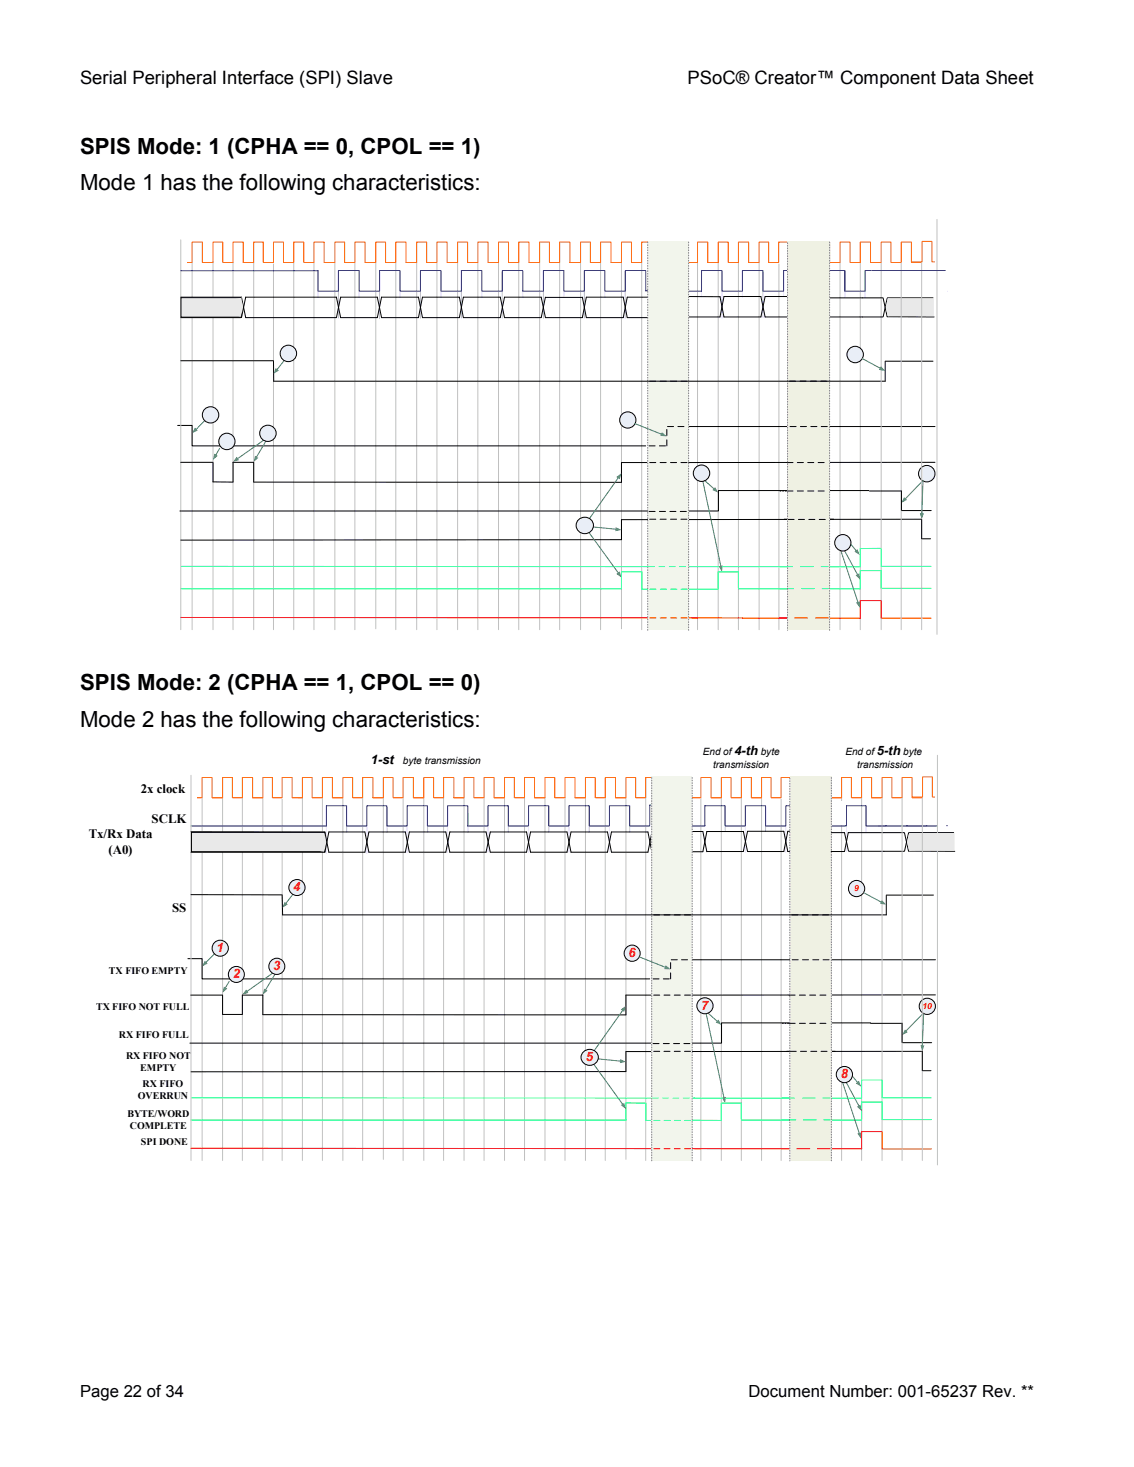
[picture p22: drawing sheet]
<svg xmlns="http://www.w3.org/2000/svg" width="216mm" height="279mm" viewBox="0 0 216 279" stroke-linecap="round" stroke-linejoin="round" font-family="sans-serif">
<defs><g id="words">
<g font-size="4.2">
<text x="15.2" y="29.3">SPIS Mode: 1 (CPHA == 0, CPOL == 1)</text>
<text x="15.2" y="36.3">Mode 1 has the following characteristics:</text>
<text x="15.2" y="131.4">SPIS Mode: 2 (CPHA == 1, CPOL == 0)</text>
<text x="15.2" y="138.4">Mode 2 has the following characteristics:</text>
</g>
<g font-size="3.5">
<text x="15.2" y="16">Serial Peripheral Interface (SPI) Slave</text>
<text x="130.9" y="16">PSoC® Creator™ Component Data Sheet</text>
</g>
<g font-size="3.2">
<text x="15.2" y="266">Page 22 of 34</text>
<text x="142.5" y="266">Document Number: 001-65237 Rev. **</text>
</g>
<g font-size="2.5">
<text x="139.8" y="143.8">4-th</text>
<text x="167" y="143.8">5-th</text>
<text x="70.6" y="145.5">1-st</text>
<text x="26.8" y="151">2x</text>
<text x="29.8" y="151">clock</text>
<text x="16.9" y="159.7">Tx/Rx Data</text>
<text x="28.9" y="156.7">SCLK</text>
<text x="20.7" y="162.6">(A0)</text>
<text x="32.8" y="173.7">SS</text>
</g>
<g font-size="2.5" fill="#f00">
<text x="55.8" y="169.8">4</text>
<text x="41.2" y="181.3">1</text>
<text x="52" y="184.8">3</text>
<text x="119.6" y="182.2">6</text>
<text x="44.3" y="186.3">2</text>
<text x="133.5" y="192.3">7</text>
<text x="111.5" y="202.1">5</text>
<text x="160.1" y="205.4">8</text>
</g>
<g font-size="1.9">
<text x="133.8" y="143.8">End of</text>
<text x="144.8" y="143.8">byte</text>
<text x="161" y="143.8">End of</text>
<text x="172" y="143.8">byte</text>
<text x="76.7" y="145.5">byte transmission</text>
<text x="135.8" y="146.2">transmission</text>
<text x="163.2" y="146.3">transmission</text>
<text x="20.7" y="185.5">TX FIFO EMPTY</text>
<text x="18.3" y="192.4">TX FIFO NOT FULL</text>
<text x="22.6" y="197.8">RX FIFO FULL</text>
<text x="24" y="201.7">RX FIFO NOT</text>
<text x="26.7" y="204">EMPTY</text>
<text x="26.2" y="209.3">OVERRUN</text>
<text x="27.1" y="207">RX FIFO</text>
<text x="24.3" y="212.7">BYTE/WORD</text>
<text x="24.7" y="215">COMPLETE</text>
<text x="26.8" y="218.1">SPI DONE</text>
</g>
<g font-size="1.6" fill="#f00">
<text x="162.6" y="169.7">9</text>
<text x="175.6" y="192.1">10</text>
</g>
</g></defs>
<path d="M60.5 51.5v5.1M68.4 51.6v5.1M76.2 51.5v5.1M83.9 51.5v5.1M91.7 51.5v5.1M99.5 51.5v5.1M107.4 51.5v5.1M115.1 51.5v5.1M133.6 51.5v5.1M141.4 51.6v5M149.2 51.7v4.8M160.9 51.6v5" fill="none" stroke="#ffbaff" stroke-width=".19"/>
<g fill="none" stroke="#c0c0c0" stroke-width=".19">
<path d="M36.6 50v69.9M40.6 49.8v70.1M44.4 50v69.9M48.3 50v69.9M52.1 50.2v69.7M55.9 50v69.9M59.8 50v69.9M63.8 50v69.9M67.6 50v69.9M71.5 49.8v70M75.4 50v69.9M79.3 50v69.9"/>
<path d="M83.2 50v69.9M87.1 50v69.9M91 50v69.9M94.9 50v69.9M98.8 50v69.9M102.7 50v69.9M106.6 50v69.9M110.5 50v69.9M114.3 50v69.9M118.3 49.8v70M122.2 50v69.9M132.8 50v69.9"/>
<path d="M136.7 50v69.9M140.6 50v69.9M144.5 50v69.9M148.3 50v69.9M159.9 50v69.9M163.8 50v69.9"/>
</g>
<path d="M64.4 51.7v8.9M72.3 51.8v8.9M80.1 51.7v8.9M87.8 51.7v8.9M95.6 51.7v8.9M103.5 51.7v8.9M111.3 51.7v8.9M119 51.7v8.9M137.5 51.7v8.9M145.2 51.8v8.7M164.7 51.5v5.2" fill="none" stroke="#a3baff" stroke-width=".19"/>
<path d="M46 56.6l.8 3.9h17.3l.8-3.9h6.9l.8 3.9h7.1l.7-3.9h7.1l.7 3.9h7l.9-3.9h6.9l.8 3.9h7.1l.7-3.9h7.1l.7 3.9h3.9M46.8 56.6h17.3l.8 3.9h6.9l.8-3.9h7.1l.7 3.9h7.1l.7-3.9h7l.9 3.9h6.9l.8-3.9M103.8 56.6h7.1M110.9 56.6l.7 3.9h7.1l.7-3.9h3.9M33.8 81h2.8v3.9h86.3M131.1 81.2h46.9" fill="none" stroke="#000" stroke-width=".19"/>
<path d="M34.5 107.9h129.3" fill="none" stroke="#0ff" stroke-width=".19"/>
<g fill="none" stroke="#ff6700" stroke-width=".19">
<path d="M30.7 50h2v-3.9h1.9v3.9h2v-3.9h1.9v3.9h2M38.5 50h2.1v-3.9h1.8v3.9h2v-3.9h1.9v3.9h2M46.3 50h2v-3.9h1.8v3.9h2v-3.9h1.9v3.9h1.9M53.9 50h2v-3.9h1.9v3.9h2v-3.9h1.9v3.9h2M61.7 50h2.1v-3.9h1.8v3.9h2v-3.9h1.9v3.9h2M69.5 50h2v-3.9h1.9v3.9h2v-3.9h1.9v3.9h1.9M77.3 50h2v-3.9h1.9v3.9h2v-3.9h1.9v3.9h2M85.1 50h2v-3.9h1.9v3.9h2v-3.9h1.9v3.9h2M92.9 50h2v-3.9h1.9v3.9h2v-3.9h1.9v3.9h2M100.7 50h2v-3.9h1.9v3.9h2v-3.9h1.9v3.9h1.9M108.5 50h2v-3.9h1.9v3.9h1.9v-3.9h2v3.9h2M116.3 50h2v-3.9h1.9v3.9h2v-3.9h1.9v3.9h2"/>
<path d="M127 50h1.9v-3.9h2v3.9h1.9v-3.9h1.9v3.9h2M134.7 50h2v-3.9h1.9v3.9h2v-3.9h1.9v3.9h2M142.5 50h2v-3.9h1.8v3.9h2v-3.9h1.9v3.9h1.9M150.2 50h1.9v-3.9h2v3.9h1.9v-3.9h1.9v3.9h2M157.9 50h2v-3.9h1.9v3.9h2v-3.9h1.9v3.9h2M165.7 50h2.1v-3.9h1.8v3.9h2v-3.9h1.9v3.9h2"/>
</g>
<path d="M50.9 50h4M147.1 50h4M123.5 76.2h4M123.5 81.2h4" fill="none" stroke="#fff" stroke-width=".43"/>
<path d="M34.4 112.1h83.9M122.2 112.2h2.8" fill="none" stroke="#0f0" stroke-width=".19"/>
<path d="M60.5 51.5v4h3.9v-4h4v4h3.9v-4h3.9v4h3.9v-4h3.8v4h3.9M87.8 51.5h3.9v4h3.9v-4h3.9v4h4v-4h3.9v4h3.9v-4h3.8v4h3.9v-4h3.9M123.4 55.5h10.2" fill="none" stroke="#00f" stroke-width=".19"/>
<path d="M27.8 41.5h7.8v10h-7.8z" fill="#fff"/>
<path d="M34.4 45.7v74.2" fill="none" stroke="#c0c0c0" stroke-width=".19"/>
<path d="M34.4 56.6h11.6M130.7 56.5h6.4M137.1 56.5l.7 3.9h7.1M144.9 56.5h-7.1l-.7 3.9h-6.4M145.7 56.5h7l.8 3.9M153.5 56.5l-.8 3.9h-7M157.8 56.7h6.4M169 56.7h8.6M34.4 60.5h11.4M157.8 60.4h6.4M168.9 60.3l8.9 .1M34.4 88.1h6.1" fill="none" stroke="#000" stroke-width=".19"/>
<path d="M34.4 117.6l107 .1" fill="none" stroke="#f00" stroke-width=".19"/>
<path d="M130.7 112.2h6M140.6 112.1h23.2" fill="none" stroke="#0f0" stroke-width=".19"/>
<path d="M133.6 55.5v-4h3.9v4h3.9v-4h3.8v4h4v-4h3.9v4h3.9v-4h3.9v4M153.1 51.5v4h3.8v-4h3.9v4h3.9v-4h3.9v4h3.9v-4h3.9v4h3.9" fill="none" stroke="#00f" stroke-width=".19"/>
<g fill="#fff">
<path d="M165.9 50.9h14.4v4.7h-14.4z"/>
<path d="M153.5 50.8h4.2v4.4h-4.2z"/>
</g>
<path d="M122.2 108.9h-3.9v3.2M122.2 108.9v3.3M136.7 108.9h3.9v3.1M136.7 109v3.1M163.8 108.7v3.4M167.8 112.1h9.4" fill="none" stroke="#0f0" stroke-width=".19"/>
<path d="M122.9 51.5v3.9M122.9 55.4h.4" fill="none" stroke="#00f" stroke-width=".19"/>
<path d="M163.8 114.4v3.3h-22.4M167.8 117.7h9.4" fill="none" stroke="#f00" stroke-width=".19"/>
<path d="M163.8 104.5v3.4" fill="none" stroke="#0ff" stroke-width=".19"/>
<path d="M175.5 98.9l-57.2 .1v3.8l-83.9 .1M175.6 93.4h-38.8v3.9h-102.6" fill="none" stroke="#000" stroke-width=".19"/>
<path d="M123.3 46h7.8v74.1h-7.8z" fill="#f2f5ec"/>
<path d="M178 88.1h-46.9" fill="none" stroke="#000" stroke-width=".19"/>
<path d="M123.6 84.9h3.4M123.6 97.4h7.5M123.7 98.9h7.5M127 84.9v-3.2M127.1 81.2h3.9" fill="none" stroke="#000" stroke-width=".19" stroke-dasharray="1.2 .8"/>
<path d="M148.5 93.5h9.4" fill="none" stroke="#000" stroke-width=".19" stroke-dasharray=".2 .3"/>
<path d="M149.3 98.9h9.4" fill="none" stroke="#000" stroke-width=".19" stroke-dasharray="2.5 1.5"/>
<path d="M149.9 46h8v74.1h-8z" fill="#eff1e3"/>
<path d="M157.7 117.7h-9.3" fill="none" stroke="#f00" stroke-width=".19" stroke-dasharray="2.5 1.5"/>
<path d="M148.6 112.1h9.1" fill="none" stroke="#0f0" stroke-width=".19" stroke-dasharray="2.5 1.5"/>
<path d="M148.4 107.9h9.3" fill="none" stroke="#0ff" stroke-width=".19" stroke-dasharray="2.5 1.5"/>
<path d="M132.8 117.7h-9.4" fill="none" stroke="#f00" stroke-width=".19" stroke-dasharray="1.2 .8"/>
<path d="M123.7 112.2h7.5" fill="none" stroke="#0f0" stroke-width=".19" stroke-dasharray="1.2 .8"/>
<path d="M123.4 107.9h8.3" fill="none" stroke="#0ff" stroke-width=".19" stroke-dasharray="1.2 .8"/>
<path d="M123.7 72.6h7.5M150.3 72.6h7.6M123.7 88.1h7.5M149.8 88.1h7.6M149.8 93.5h7.6M150 98.9h7.6M150.4 81.2h7.5" fill="none" stroke="#000" stroke-width=".19" stroke-dasharray="1.2 .8"/>
<path d="M123.3 46.1v74M131.1 46.1v74M149.9 46.2v73.9M157.9 46.1v74" fill="none" stroke="#808080" stroke-width=".19" stroke-dasharray=".2 .3"/>
<path d="M144.9 56.5l.8 3.9M145.7 56.5l-.8 3.9M168.1 56.8l.8 3.5M168.9 56.8l-.8 3.5M34.4 68.7h17.7M52.1 68.8v3.8M168.5 68.8h9.1M48.3 88.1h-3.9v3.7M48.3 88.1v3.7M123.1 88.1h-4.8v3.8l-70-.1" fill="none" stroke="#000" stroke-width=".19"/>
<path d="M39.2 79.9l-1.9 1.9" fill="none" stroke="#359a67" stroke-width=".19"/>
<path d="M37.1 81.4l.5 .6-1 .5z" fill="#359a67"/>
<circle cx="43.2" cy="84.1" r="1.56" fill="#e9eef7"/>
<circle cx="43.2" cy="84.1" r="1.56" fill="none" stroke="#000" stroke-width=".19"/>
<path d="M50.9 83.4l-5.7 4" fill="none" stroke="#359a67" stroke-width=".19"/>
<path d="M45.1 87l.4 .6-1.1 .4z" fill="#359a67"/>
<path d="M51 83.4l-2.2 3.7" fill="none" stroke="#359a67" stroke-width=".19"/>
<path d="M48.6 86.8l.6 .4-.9 .8z" fill="#359a67"/>
<circle cx="40.1" cy="79" r="1.56" fill="#e9eef7"/>
<circle cx="40.1" cy="79" r="1.56" fill="none" stroke="#000" stroke-width=".19"/>
<path d="M41.8 85.4l-.7 1.3" fill="none" stroke="#359a67" stroke-width=".19"/>
<path d="M40.8 86.4l.6 .4-.8 .8z" fill="#359a67"/>
<path d="M54.2 68.5l-1.5 1.9" fill="none" stroke="#359a67" stroke-width=".19"/>
<path d="M52.5 70.1l.6 .5-1 .6z" fill="#359a67"/>
<path d="M117.7 91l-5.7 8.1" fill="none" stroke="#359a67" stroke-width=".19"/>
<path d="M117.3 90.8l1-.7-.3 1.2z" fill="#359a67"/>
<path d="M112.6 100.3l4.7 .5" fill="none" stroke="#359a67" stroke-width=".19"/>
<path d="M117.2 100.4l1.1 .5-1.2 .3z" fill="#359a67"/>
<path d="M112.1 101.4l5.6 7.7" fill="none" stroke="#359a67" stroke-width=".19"/>
<path d="M117.3 109.3l.7-.5 .3 1.2z" fill="#359a67"/>
<circle cx="119.5" cy="80" r="1.55" fill="#e9eef7"/>
<circle cx="119.5" cy="80" r="1.55" fill="none" stroke="#000" stroke-width=".19"/>
<path d="M120.9 80.7l5.1 2" fill="none" stroke="#359a67" stroke-width=".19"/>
<path d="M126 82.3l1 .8-1.3-.1z" fill="#359a67"/>
<path d="M134.1 91.4l1.9 1.7" fill="none" stroke="#359a67" stroke-width=".19"/>
<path d="M136.1 92.8l.6 1-1.1-.5z" fill="#359a67"/>
<path d="M133.8 91.7l3.4 16.2" fill="none" stroke="#359a67" stroke-width=".19"/>
<path d="M136.9 107.9l.7-.2-.1 1.2z" fill="#359a67"/>
<path d="M160.1 104.9l3.3 9.9" fill="none" stroke="#359a67" stroke-width=".19"/>
<path d="M163 114.8l.7-.2v1.1z" fill="#359a67"/>
<path d="M160.7 104.7l2.6 4.8" fill="none" stroke="#359a67" stroke-width=".19"/>
<path d="M162.9 109.6l.7-.4 .2 1.2z" fill="#359a67"/>
<path d="M162 103.7l1 1.2" fill="none" stroke="#359a67" stroke-width=".19"/>
<path d="M162.7 105.1l.5-.5 .5 1.1z" fill="#359a67"/>
<circle cx="162.8" cy="67.5" r="1.56" fill="#e9eef7"/>
<circle cx="162.8" cy="67.5" r="1.56" fill="none" stroke="#000" stroke-width=".19"/>
<path d="M34.5 56.7h11.4v3.7h-11.4z" fill="#e9e9e9"/>
<path d="M34.5 56.7h11.4v3.7h-11.4z" fill="none" stroke="#000" stroke-width=".19"/>
<g fill="#e9e9e9">
<path d="M45.1 58.2l1.2 .3-.5 1.8-1.2-.3z"/>
<path d="M44.7 57l1.2-.3 .4 1.8-1.3 .3z"/>
<path d="M168.6 58.6l1.2-.3 .5 1.6-1.3 .3z"/>
<path d="M169 56.8l1.3 .3-.5 1.7-1.2-.3z"/>
</g>
<path d="M165.5 92.1h18.4v4.5h-18.4z" fill="#fff"/>
<path d="M168.5 68.9v3.7M171.7 97.2h5.6M175.5 102.6h1.7" fill="none" stroke="#000" stroke-width=".19"/>
<circle cx="176.4" cy="90.2" r="1.57" fill="#e9eef7"/>
<circle cx="176.4" cy="90.2" r="1.57" fill="none" stroke="#000" stroke-width=".19"/>
<path d="M175.7 91.6l-3.4 3.4" fill="none" stroke="#359a67" stroke-width=".19"/>
<path d="M172.1 94.7l.6 .5-1.1 .6z" fill="#359a67"/>
<path d="M173.5 49.9h2.1v-3.9h1.8v3.9h2v-3.9h1.9v3.9h2" fill="none" stroke="#ff6700" stroke-width=".19"/>
<path d="M178 45.6h18.3v4.6h-18.3z" fill="#fff"/>
<path d="M178.4 41.8v79" fill="none" stroke="#c0c0c0" stroke-width=".19"/>
<path d="M169 56.8h8.8v3.4h-8.8z" fill-rule="evenodd" fill="#e9e9e9"/>
<path d="M46.8 56.6l-.8 3.9M52.1 72.6h116.4M40.6 88.1v3.7h3.8" fill="none" stroke="#000" stroke-width=".19"/>
<path d="M167.8 50v69.9M171.6 50v69.9M175.5 50v69.9" fill="none" stroke="#c0c0c0" stroke-width=".19"/>
<circle cx="160.5" cy="103.4" r="1.55" fill="#e9eef7"/>
<g fill="none" stroke="#000" stroke-width=".19">
<path d="M165.5 93.5h6M171.6 93.5v3.7M175.5 98.9v3.7"/>
<circle cx="160.5" cy="103.4" r="1.55"/>
</g>
<path d="M167.6 104.4l-3.9 .1M167.8 104.5v3.3M167.8 107.9h9.4" fill="none" stroke="#0ff" stroke-width=".19"/>
<path d="M163.8 108.7h3.9M167.8 108.7v3.3" fill="none" stroke="#0f0" stroke-width=".19"/>
<path d="M163.8 114.4h3.8M167.8 114.4v3.3" fill="none" stroke="#f00" stroke-width=".19"/>
<circle cx="133.6" cy="90.1" r="1.56" fill="#e9eef7"/>
<circle cx="133.6" cy="90.1" r="1.56" fill="none" stroke="#000" stroke-width=".19"/>
<path d="M164.2 68.3l3.4 1.8" fill="none" stroke="#359a67" stroke-width=".19"/>
<path d="M167.7 69.8l.8 .9-1.2-.3z" fill="#359a67"/>
<path d="M175.7 91.6l-.2 6.2" fill="none" stroke="#359a67" stroke-width=".19"/>
<path d="M175.1 97.7l.8 .1-.4 1.1z" fill="#359a67"/>
<circle cx="51" cy="82.5" r="1.56" fill="#e9eef7"/>
<circle cx="51" cy="82.5" r="1.56" fill="none" stroke="#000" stroke-width=".19"/>
<circle cx="54.9" cy="67.3" r="1.57" fill="#e9eef7"/>
<circle cx="54.9" cy="67.3" r="1.57" fill="none" stroke="#000" stroke-width=".19"/>
<circle cx="111.4" cy="100.1" r="1.61" fill="#e9eef7"/>
<g fill="none" stroke="#000" stroke-width=".19">
<path d="M164.2 56.7h3.9M164.2 60.4h3.9M61.8 158.5l.8 3.8h6.9l.7-3.8h7l.7 3.8h7l.7-3.8h6.9l.8 3.8h6.9l.8-3.8h6.9l.8 3.8h7l.7-3.8h7l.7 3.8h3.9M62.6 158.5h6.9l.7 3.8h7l.7-3.8h7l.7 3.8h6.9l.8-3.8h6.9l.8 3.8h6.9l.8-3.8h7l.7 3.8h7l.7-3.8h3.9M35.8 182.6h2.7v3.8h85.2M131.8 182.8h46.3"/>
<circle cx="111.4" cy="100.1" r="1.61"/>
</g>
<path d="M34.4 51.6h26.1M87.8 51.5v3.9M165.9 51.5h14.1M36.4 157.3h25.7v-3.8h3.9v3.8h3.8v-3.8h3.9v3.8h3.8v-3.8h3.9v3.8h3.8v-3.8h3.9v3.8h3.8v-3.8h3.9v3.8h3.8v-3.8h3.9v3.8h3.8v-3.8h3.9v3.8h3.8v-3.8h3.9v3.8h3.8M124.2 157.3h10" fill="none" stroke="#00f" stroke-width=".19"/>
<path d="M62.1 153.5v9M69.8 153.5v9M77.5 153.5v8.9M85.2 153.5v8.8M92.9 153.5v8.8M100.6 153.5v8.8M108.3 153.5v8.8M116 153.5v8.8M134.2 153.4v3.9M141.9 153.5v8.8M149.6 157.3v5M161.2 153.5v8.6" fill="none" stroke="#ffbaff" stroke-width=".19"/>
<g fill="none" stroke="#c0c0c0" stroke-width=".19">
<path d="M38.5 151.9v69.1M42.4 151.7v69.3M46.1 151.9v69.1M50 151.9v69.1M53.7 152.1v68.9M57.6 151.9v69.1M61.4 151.9v69.1M65.3 151.9v69.1M69 151.9v69.1M73 151.7v69.1M76.8 151.9v69.1M80.7 151.9v69.1"/>
<path d="M84.5 151.9v69.1M88.3 151.9v69.1M92.2 151.9v69.1M96.1 151.9v69.1M99.9 151.9v69.1M103.8 151.9v69.1M107.6 151.9v69.1M111.5 151.9v69.1M115.2 151.9v69.1M119.2 151.7v69.1M122.9 151.9v69.1M133.4 151.9v69.1"/>
<path d="M137.3 151.9v69.1M141.1 151.9v69.1M145 151.9v69.1M148.7 151.9v69.1M160.2 151.9v69.1M164 151.9v69.1"/>
</g>
<path d="M66 153.6v4.9M73.7 153.7v4.8M81.4 153.6v4.9M89.1 153.6v4.9M96.8 153.6v4.9M104.5 153.6v4.9M112.2 153.6v4.9M119.9 153.6v4.9M138 153.6l.1 4.8M145.8 153.7v4.6M164.9 153.5v5.1" fill="none" stroke="#a3baff" stroke-width=".19"/>
<path d="M36.4 209.1l127.6 .1" fill="none" stroke="#0ff" stroke-width=".19"/>
<g fill="none" stroke="#ff6700" stroke-width=".19">
<path d="M32.7 151.9h2v-3.8h1.8v3.8h2v-3.8h1.9v3.8h1.9M40.4 151.9h2v-3.8h1.8v3.8h1.9v-3.8h2v3.8h1.9M48.1 151.9h1.9v-3.8h1.9v3.8h1.8v-3.8h1.9v3.8h1.9M55.6 151.9h2v-3.8h1.8v3.8h2v-3.8h1.9v3.8h1.9M63.3 151.9h2v-3.8h1.8v3.8h1.9v-3.8h2v3.8h1.9M71 151.9h2v-3.8h1.8v3.8h2v-3.8h1.9v3.8h1.9M78.7 151.9h2v-3.8h1.8v3.8h2v-3.8h1.9v3.8h1.9M86.4 151.9h1.9v-3.8h1.9v3.8h2v-3.8h1.9v3.8h1.9M94.1 151.9h2v-3.8h1.8v3.8h2v-3.8h1.9v3.8h1.9M101.8 151.9h2v-3.8h1.8v3.8h2v-3.8h1.9v3.8h1.9M109.5 151.9h2v-3.8h1.8v3.8h1.9v-3.8h2v3.8h1.9M117.2 151.9h2v-3.8h1.8v3.8h1.9v-3.8h2v3.8h1.9"/>
<path d="M127.7 151.9h2v-3.8h1.8v3.8h1.9v-3.8h2v3.8h1.9M135.4 151.9h1.9v-3.8h1.9v3.8h1.9v-3.8h1.9v3.8h2M143 151.9h2v-3.8h1.8v3.8h1.9v-3.8h1.9v3.8h1.9M150.6 151.9h2v-3.8h1.8v3.8h1.9v-3.8h2v3.8h1.9M158.3 151.9h1.9v-3.8h1.9v3.8h1.9v-3.8h1.9v3.8h2M165.9 151.9h2v-3.8h1.9v3.8h1.9v-3.8h2v3.8h1.9"/>
</g>
<path d="M52.6 151.9h3.9M147.6 151.9h3.9M124.3 177.8h3.9M124.3 182.8h3.9" fill="none" stroke="#fff" stroke-width=".42"/>
<path d="M36.4 213.3h82.8M123 213.4h2.8" fill="none" stroke="#0f0" stroke-width=".19"/>
<path d="M29.8 143.5h7.7v9.9h-7.7z" fill="#fff"/>
<path d="M36.4 147.7v73.3" fill="none" stroke="#c0c0c0" stroke-width=".19"/>
<path d="M36.4 158.4l25.4 .1M134.6 158.4h7M141.5 158.3l.8 3.9h6.9M149.2 158.3h-6.9l-.8 3.9h-6.9M150 158.3h6.9l.8 3.9M157.7 158.3l-.8 3.9h-6.9M161.5 158.6h10.7M173 158.6h8.6M161.7 162.1h10.4M173 162.1h8.8M36.3 189.5h6" fill="none" stroke="#000" stroke-width=".19"/>
<path d="M36.4 218.7l105.5 .1" fill="none" stroke="#f00" stroke-width=".19"/>
<path d="M131.4 213.4h5.9M141.1 213.3h22.9" fill="none" stroke="#0f0" stroke-width=".19"/>
<path d="M134.2 157.3v-3.8h3.8v3.8h3.9v-3.8h3.9v3.8h3.8v-3.8h3.9v3.8h3.8v-3.8h3.9v3.8M153.4 153.5h3.8v3.8h3.8v-3.8h3.9v3.8h3.8v-3.8h3.9v3.8h3.8v-3.8h3.9v3.8" fill="none" stroke="#00f" stroke-width=".19"/>
<g fill="#fff">
<path d="M166.2 152.8h14.2v4.4h-14.2z"/>
<path d="M153.9 152.7h7.1v4.4h-7.1z"/>
</g>
<path d="M123.7 153.4v3.8M123.7 153.3h.4M167.2 157.3h11.2" fill="none" stroke="#00f" stroke-width=".19"/>
<path d="M119.2 210.1v3.2M119.2 210.1h3.7M123 210.1v3.3M137.3 210.1v3.1M137.3 210.1h3.8M141.1 210.1v3M164 209.9v3.3M167.9 213.2h9.4" fill="none" stroke="#0f0" stroke-width=".19"/>
<path d="M141.9 218.8h22.1M164 215.5v3.3M167.9 218.8h9.4" fill="none" stroke="#f00" stroke-width=".19"/>
<path d="M164 205.8v3.3" fill="none" stroke="#0ff" stroke-width=".19"/>
<path d="M175.7 194.8h-38.3v3.9h-101.2M119.2 204.1h-82.8M119.2 200.3v3.7M175.6 200.2l-56.4 .1" fill="none" stroke="#000" stroke-width=".19"/>
<path d="M124.1 148h7.7v73.1h-7.7z" fill="#f2f5ec"/>
<path d="M178.1 189.5h-46.3" fill="none" stroke="#000" stroke-width=".19"/>
<path d="M124.3 186.4h3.4M124.3 198.8h7.5M127.7 186.4v-3.2M127.8 182.8h3.9M124.5 200.2h7.4" fill="none" stroke="#000" stroke-width=".19" stroke-dasharray="1.1 .8"/>
<path d="M149 194.9h9.2" fill="none" stroke="#000" stroke-width=".19" stroke-dasharray=".2 .3"/>
<path d="M149.8 200.2h9.2" fill="none" stroke="#000" stroke-width=".19" stroke-dasharray="2.4 1.5"/>
<path d="M150.4 148h7.9v73.1h-7.9z" fill="#eff1e3"/>
<path d="M158.1 218.8h-9.3" fill="none" stroke="#f00" stroke-width=".19" stroke-dasharray="2.4 1.5"/>
<path d="M149.1 213.3h9" fill="none" stroke="#0f0" stroke-width=".19" stroke-dasharray="2.4 1.5"/>
<path d="M148.8 209.1h9.2" fill="none" stroke="#0ff" stroke-width=".19" stroke-dasharray="2.4 1.5"/>
<path d="M133.4 218.8h-9.2" fill="none" stroke="#f00" stroke-width=".19" stroke-dasharray="1.1 .8"/>
<path d="M124.5 213.4h7.4" fill="none" stroke="#0f0" stroke-width=".19" stroke-dasharray="1.1 .8"/>
<path d="M124.2 209.1h8.1" fill="none" stroke="#0ff" stroke-width=".19" stroke-dasharray="1.1 .8"/>
<path d="M124.5 174.2h7.4M150.7 174.2h7.5M124.5 189.5h7.4M150.2 189.5h7.5M150.2 194.9h7.5M150.8 182.8h7.5M150.5 200.2h7.4" fill="none" stroke="#000" stroke-width=".19" stroke-dasharray="1.1 .8"/>
<path d="M124.1 148.1v73M131.8 148.1v73M150.4 148.2v72.9M158.3 148.1v73" fill="none" stroke="#808080" stroke-width=".19" stroke-dasharray=".2 .3"/>
<path d="M149.2 158.3l.8 3.9M150 158.3l-.8 3.9M172.2 158.7l.8 3.4M173 158.7l-.8 3.4M36.4 170.4h17.3M53.7 170.5l.1 3.7M168.7 170.5h9M46.1 193.2v-3.7h3.9v3.7M123.9 189.5h-4.7v3.8h-69.2" fill="none" stroke="#000" stroke-width=".19"/>
<path d="M41.1 181.4l-1.9 1.9" fill="none" stroke="#359a67" stroke-width=".19"/>
<path d="M39 183l.5 .5-1 .6z" fill="#359a67"/>
<circle cx="45" cy="185.6" r="1.53" fill="#e9eef7"/>
<circle cx="45" cy="185.6" r="1.53" fill="none" stroke="#000" stroke-width=".19"/>
<path d="M52.6 184.9l-5.6 3.9" fill="none" stroke="#359a67" stroke-width=".19"/>
<path d="M46.9 188.5l.4 .6-1.2 .3z" fill="#359a67"/>
<path d="M52.7 185l-2.2 3.6" fill="none" stroke="#359a67" stroke-width=".19"/>
<path d="M50.3 188.3l.6 .4-.9 .7z" fill="#359a67"/>
<circle cx="41.9" cy="180.6" r="1.54" fill="#e9eef7"/>
<circle cx="41.9" cy="180.6" r="1.54" fill="none" stroke="#000" stroke-width=".19"/>
<path d="M43.6 186.9l-.7 1.3" fill="none" stroke="#359a67" stroke-width=".19"/>
<path d="M42.6 187.9l.7 .4-.9 .8z" fill="#359a67"/>
<path d="M55.9 170.2l-1.5 1.9" fill="none" stroke="#359a67" stroke-width=".19"/>
<path d="M54.2 171.8l.6 .5-1 .6z" fill="#359a67"/>
<path d="M118.6 192.4l-5.7 8" fill="none" stroke="#359a67" stroke-width=".19"/>
<path d="M118.2 192.3l1-.7-.4 1.1z" fill="#359a67"/>
<path d="M113.5 201.6l4.7 .5" fill="none" stroke="#359a67" stroke-width=".19"/>
<path d="M118.1 201.7l1.1 .5-1.2 .3z" fill="#359a67"/>
<path d="M113.1 202.7l5.5 7.7" fill="none" stroke="#359a67" stroke-width=".19"/>
<path d="M118.2 210.5l.6-.4 .4 1.1z" fill="#359a67"/>
<circle cx="120.3" cy="181.5" r="1.54" fill="#e9eef7"/>
<circle cx="120.3" cy="181.5" r="1.54" fill="none" stroke="#000" stroke-width=".19"/>
<path d="M121.7 182.2l5 2" fill="none" stroke="#359a67" stroke-width=".19"/>
<path d="M126.7 183.9l1 .7h-1.2z" fill="#359a67"/>
<path d="M134.7 192.9l1.9 1.6" fill="none" stroke="#359a67" stroke-width=".19"/>
<path d="M136.8 194.2l.5 1-1-.5z" fill="#359a67"/>
<path d="M134.5 193.1l3.3 16" fill="none" stroke="#359a67" stroke-width=".19"/>
<path d="M137.5 209.1l.7-.2-.2 1.2z" fill="#359a67"/>
<path d="M160.4 206.1l3.2 9.8" fill="none" stroke="#359a67" stroke-width=".19"/>
<path d="M163.2 215.9l.8-.2v1.2z" fill="#359a67"/>
<path d="M161 205.9l2.5 4.8" fill="none" stroke="#359a67" stroke-width=".19"/>
<path d="M163.2 210.8l.6-.4 .2 1.2z" fill="#359a67"/>
<path d="M162.3 204.9l1 1.3" fill="none" stroke="#359a67" stroke-width=".19"/>
<path d="M162.9 206.3l.6-.4 .5 1.1z" fill="#359a67"/>
<circle cx="163.1" cy="169.2" r="1.55" fill="#e9eef7"/>
<circle cx="163.1" cy="169.2" r="1.55" fill="none" stroke="#000" stroke-width=".19"/>
<path d="M36.4 158.5h25.4v3.7h-25.4z" fill="#e9e9e9"/>
<path d="M36.4 158.5h25.4v3.7h-25.4z" fill="none" stroke="#000" stroke-width=".19"/>
<g fill="#e9e9e9">
<path d="M61 160.2l1.1 .4-.4 1.7-1.2-.3z"/>
<path d="M60.5 159l1.3-.2 .3 1.7-1.2 .3z"/>
<path d="M172.7 160.4l1.2-.3 .4 1.7-1.2 .3z"/>
<path d="M173.1 158.6l1.2 .4-.4 1.6-1.2-.3z"/>
</g>
<path d="M165.8 193.5h18.1v4.5h-18.1z" fill="#fff"/>
<path d="M168.7 170.6v3.6M171.8 198.6h5.6M175.6 203.9h1.6" fill="none" stroke="#000" stroke-width=".19"/>
<circle cx="176.5" cy="191.7" r="1.55" fill="#e9eef7"/>
<circle cx="176.5" cy="191.7" r="1.55" fill="none" stroke="#000" stroke-width=".19"/>
<path d="M175.8 193l-3.3 3.4" fill="none" stroke="#359a67" stroke-width=".19"/>
<path d="M172.3 196.1l.5 .5-1.1 .5z" fill="#359a67"/>
<path d="M173.7 151.8h1.9v-3.8h1.9v3.8h2v-3.8h1.9v3.8h1.9" fill="none" stroke="#ff6700" stroke-width=".19"/>
<path d="M178.1 147.6h18.1v4.5h-18.1z" fill="#fff"/>
<path d="M178.5 143.8v78.1" fill="none" stroke="#c0c0c0" stroke-width=".19"/>
<path d="M173.1 158.7h8.6v3.4h-8.6z" fill-rule="evenodd" fill="#e9e9e9"/>
<path d="M62.6 158.5l-.8 3.8M53.8 174.2h114.9M42.4 189.5v3.7M42.4 193.2h3.7" fill="none" stroke="#000" stroke-width=".19"/>
<path d="M167.9 151.9v69.1M171.7 151.9v69.1M175.6 151.9v69.1" fill="none" stroke="#c0c0c0" stroke-width=".19"/>
<circle cx="160.8" cy="204.7" r="1.54" fill="#e9eef7"/>
<g fill="none" stroke="#000" stroke-width=".19">
<path d="M165.8 194.9h5.8M171.7 194.9v3.6M175.6 200.2v3.7"/>
<circle cx="160.8" cy="204.7" r="1.54"/>
</g>
<path d="M164 205.7h3.9M167.9 205.7v3.3M167.9 209.1h9.4" fill="none" stroke="#0ff" stroke-width=".19"/>
<path d="M164.1 209.9h3.8M167.9 209.8v3.3" fill="none" stroke="#0f0" stroke-width=".19"/>
<path d="M164 215.5h3.9M167.9 215.5v3.3" fill="none" stroke="#f00" stroke-width=".19"/>
<circle cx="134.2" cy="191.6" r="1.54" fill="#e9eef7"/>
<circle cx="134.2" cy="191.6" r="1.54" fill="none" stroke="#000" stroke-width=".19"/>
<path d="M164.4 170l3.4 1.8" fill="none" stroke="#359a67" stroke-width=".19"/>
<path d="M167.9 171.4l.8 .9-1.1-.2z" fill="#359a67"/>
<path d="M175.9 193l-.3 6.2" fill="none" stroke="#359a67" stroke-width=".19"/>
<path d="M175.3 199.1h.7l-.4 1.1z" fill="#359a67"/>
<circle cx="52.7" cy="184" r="1.54" fill="#e9eef7"/>
<circle cx="52.7" cy="184" r="1.54" fill="none" stroke="#000" stroke-width=".19"/>
<circle cx="56.6" cy="169" r="1.53" fill="#e9eef7"/>
<circle cx="56.6" cy="169" r="1.53" fill="none" stroke="#000" stroke-width=".19"/>
<path d="M110.9 200.5a1.6 1.6 0 0 1 2.2-.4 1.6 1.6 0 0 1 .5 2.2 1.6 1.6 0 0 1-2.2 .4 1.6 1.6 0 0 1-.5-2.2z" fill-rule="evenodd" fill="#e9eef7"/>
<path d="M131.9 158.4h1.9l.8 3.8M134.6 158.4l-.8 3.8h-1.9M158.3 158.6h2.5l.7 3.5M161.5 158.6l-.7 3.6h-2.6M36.4 162.3h25.4M110.9 200.5a1.6 1.6 0 0 1 2.2-.4 1.6 1.6 0 0 1 .5 2.2 1.6 1.6 0 0 1-2.2 .4 1.6 1.6 0 0 1-.5-2.2z" fill="none" stroke="#000" stroke-width=".19"/>
<use href="#words"/>
</svg>
